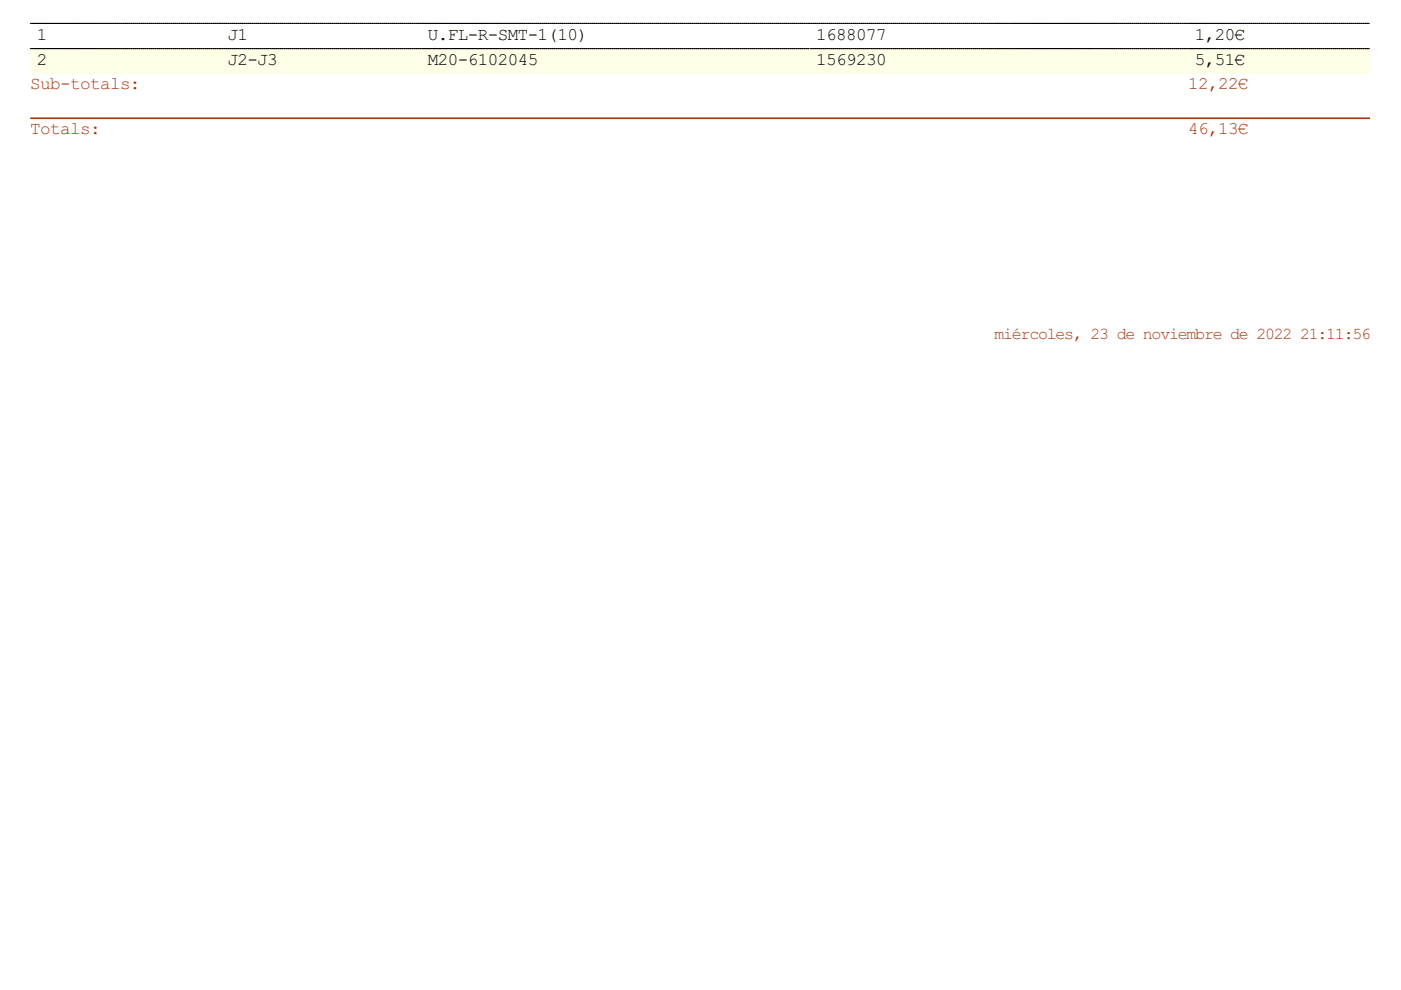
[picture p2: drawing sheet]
<svg xmlns="http://www.w3.org/2000/svg" width="297mm" height="210mm" viewBox="0 0 297 210" stroke-linecap="round" stroke-linejoin="round" font-family="sans-serif">
<defs><g id="words">
<g font-size="4.2">
<text x="7.8" y="8.5">1</text>
<text x="48.2" y="8.5">J1</text>
<text x="90.7" y="8.5">U.FL-R-SMT-1(10)</text>
<text x="173.1" y="8.5">1688077</text>
<text x="253.3" y="8.5">1,20€</text>
<text x="7.8" y="13.9">2</text>
<text x="48.2" y="13.9">J2-J3</text>
<text x="90.7" y="13.9">M20-6102045</text>
<text x="173.1" y="13.9">1569230</text>
<text x="253.3" y="13.9">5,51€</text>
</g>
<g font-size="4.2" fill="#a73610">
<text x="6.4" y="18.8">Sub-totals:</text>
<text x="251.9" y="18.8">12,22€</text>
<text x="6.4" y="28.4">Totals:</text>
<text x="251.9" y="28.4">46,13€</text>
</g>
<g font-size="4" fill="#a73610">
<text x="210.8" y="71.8">miércoles, 23 de noviembre de 2022</text>
<text x="275.6" y="71.8">21:11:56</text>
</g>
</g></defs>
<path d="M6.4 5h40.4M46.8 5h42.5M89.3 5h82.3M171.7 5h80.2M251.9 5h38.5" fill="none" stroke="#000" stroke-width=".21" stroke-dasharray=".3 .1"/>
<path d="M6.4 10.3h40.4v5.3h-40.4z" fill="#feffe6"/>
<path d="M6.4 10.3h40.4" fill="none" stroke="#000" stroke-width=".21" stroke-dasharray=".3 .1"/>
<g fill="#feffe6">
<path d="M7.7 10.6h2.1v4.2h-2.1z"/>
<path d="M46.8 10.3h42.5v5.3h-42.5z"/>
</g>
<path d="M46.8 10.3h42.5" fill="none" stroke="#000" stroke-width=".21" stroke-dasharray=".3 .1"/>
<g fill="#feffe6">
<path d="M48.1 10.6h10.6v4.2h-10.6z"/>
<path d="M89.3 10.3h82.4v5.3h-82.4z"/>
</g>
<path d="M89.3 10.3h82.3" fill="none" stroke="#000" stroke-width=".21" stroke-dasharray=".3 .1"/>
<g fill="#feffe6">
<path d="M90.7 10.6h23.3v4.2h-23.3z"/>
<path d="M171.7 10.3h80.2v5.3h-80.2z"/>
</g>
<path d="M171.7 10.3h80.2" fill="none" stroke="#000" stroke-width=".21" stroke-dasharray=".3 .1"/>
<g fill="#feffe6">
<path d="M173 10.6h14.8v4.2h-14.8z"/>
<path d="M251.9 10.3h38.6v5.3h-38.6z"/>
</g>
<path d="M251.9 10.3h38.5" fill="none" stroke="#000" stroke-width=".21" stroke-dasharray=".3 .1"/>
<path d="M253.1 10.6h10.6v4.2h-10.6z" fill="#feffe6"/>
<path d="M6.6 25.1h283.7" fill="none" stroke="#a73610" stroke-width=".35"/>
<path d="M128.2 30.9h40.5v37h-40.5z" fill-rule="evenodd" fill="#f0f0f0"/>
<path d="M128.2 30.9h40.5v37h-40.5z" fill-rule="evenodd" fill="#fff"/>
<use href="#words"/>
</svg>
